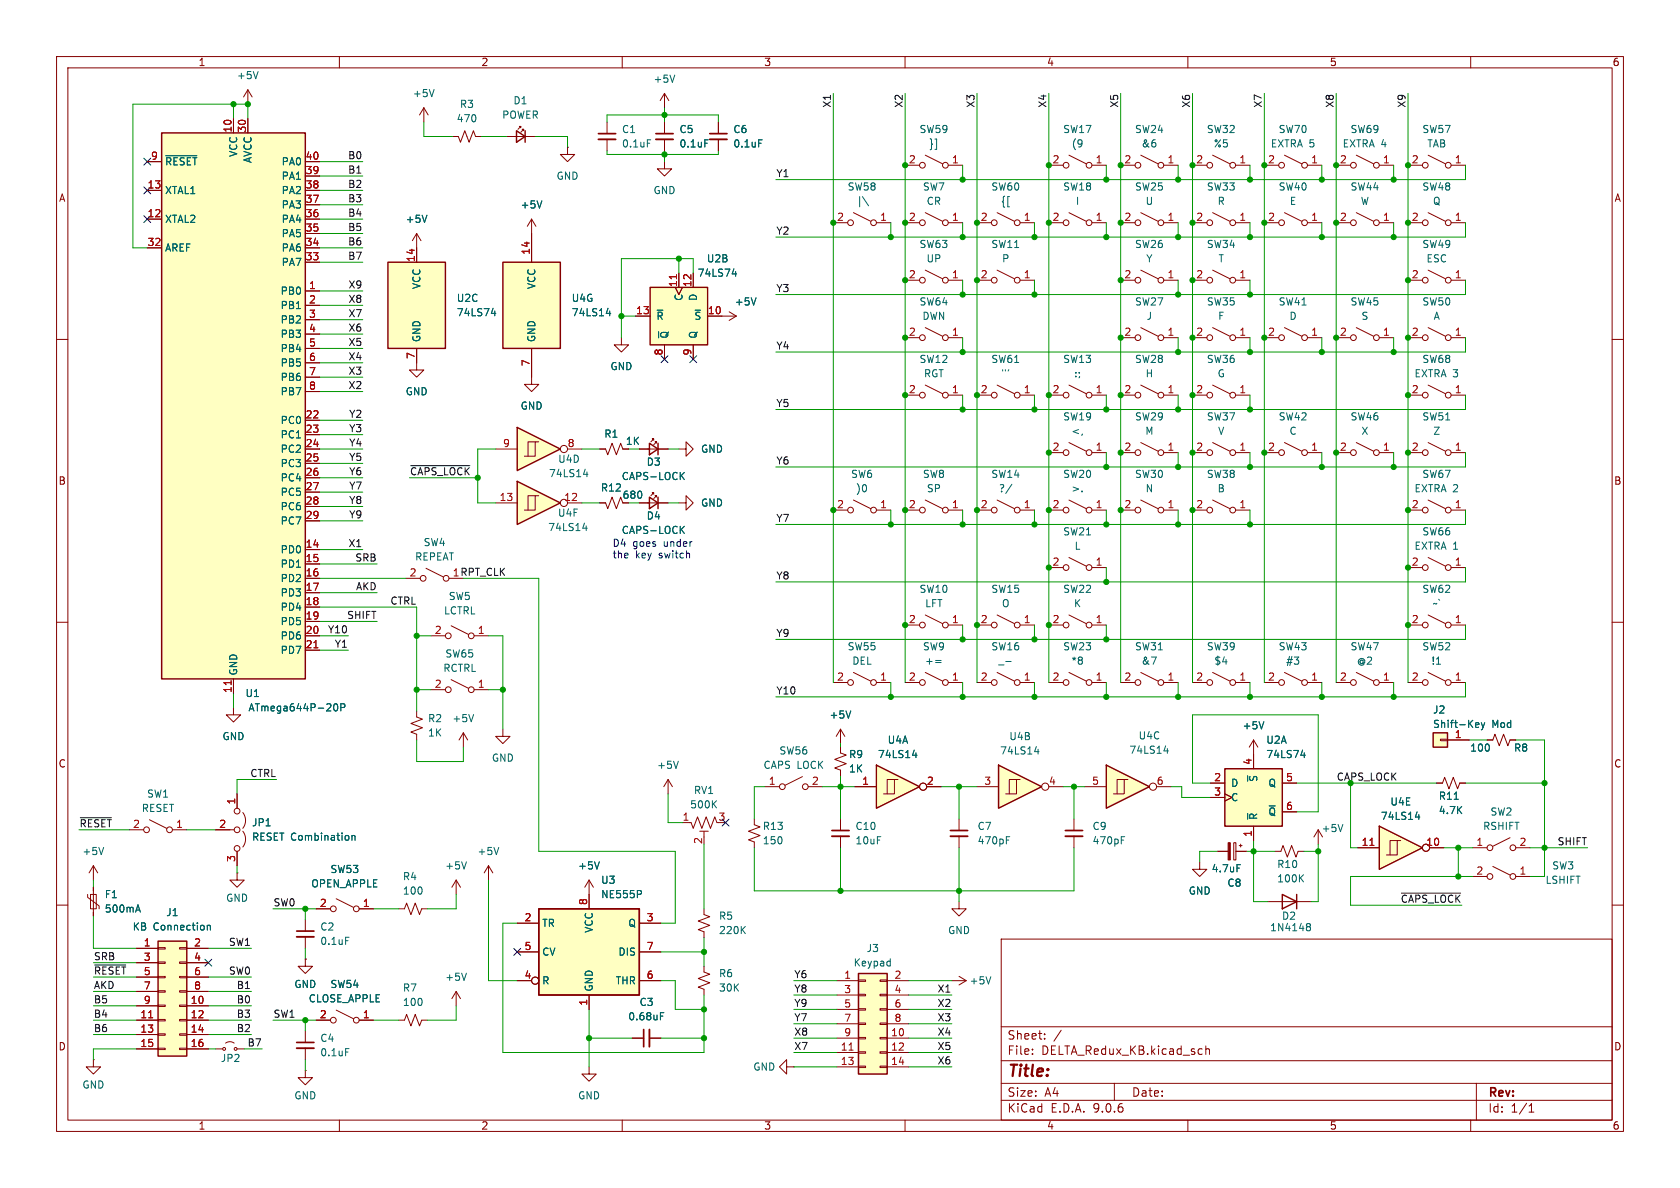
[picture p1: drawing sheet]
<svg xmlns="http://www.w3.org/2000/svg" width="297mm" height="210mm" viewBox="0 0 297 210" stroke-linecap="round" stroke-linejoin="round" font-family="sans-serif">
<defs><g id="words">
<text font-size="2.8" fill="#840000" x="178" y="190.9">Title:</text>
<g font-size="2.1" fill="#840000">
<text x="178" y="184">Sheet:</text>
<text x="178" y="186.7">File:</text>
<text x="184.1" y="186.7">DELTA_Redux_KB.kicad_sch</text>
<text x="178" y="196.9">KiCad</text>
<text x="178" y="194.1">Size:</text>
<text x="184.7" y="194.1">A4</text>
<text x="185.7" y="196.9">E.D.A.</text>
<text x="193.3" y="196.9">9.0.6</text>
<text x="200" y="194.1">Date:</text>
<text x="263" y="194.3">Rev:</text>
<text x="263" y="196.9">Id:</text>
<text x="267.1" y="196.9">1/1</text>
</g>
<g font-size="1.8" fill="#840000">
<text x="35" y="11.9">1</text>
<text x="85" y="11.9">2</text>
<text x="135" y="11.9">3</text>
<text x="185" y="11.9">4</text>
<text x="235" y="11.9">5</text>
<text x="285" y="11.9">6</text>
<text x="10.3" y="35.9">A</text>
<text x="285.3" y="35.9">A</text>
<text x="110.5" y="78.8">1K</text>
<text x="10.3" y="85.9">B</text>
<text x="110" y="88.4">680</text>
<text x="285.3" y="85.9">B</text>
<text x="10.3" y="135.9">C</text>
<text x="285.3" y="135.9">C</text>
<text x="10.3" y="185.9">D</text>
<text x="285.3" y="185.9">D</text>
<text x="35" y="199.9">1</text>
<text x="85" y="199.9">2</text>
<text x="135" y="199.9">3</text>
<text x="185" y="199.9">4</text>
<text x="235" y="199.9">5</text>
<text x="285" y="199.9">6</text>
</g>
<g font-size="1.8" fill="#006464">
<text x="41.8" y="14.2">+5V</text>
<text x="72.9" y="17.4">+5V</text>
<text x="115.4" y="14.8">+5V</text>
<text x="80.6" y="21.8">470</text>
<text x="81.2" y="19.3">R3</text>
<text x="88.7" y="21.2">POWER</text>
<text x="90.7" y="18.6">D1</text>
<text x="109.9" y="23.7">C1</text>
<text x="120" y="23.7">C5</text>
<text x="129.5" y="23.7">C6</text>
<text x="162.5" y="23.7">SW59</text>
<text x="187.9" y="23.7">SW17</text>
<text x="200.6" y="23.7">SW24</text>
<text x="213.3" y="23.7">SW32</text>
<text x="226" y="23.7">SW70</text>
<text x="238.7" y="23.7">SW69</text>
<text x="251.4" y="23.7">SW57</text>
<text x="29.1" y="29.4">~{RESET}</text>
<text x="42.1" y="27.8" transform="rotate(-90 42.1 27.8)">VCC</text>
<text x="44.7" y="28.9" transform="rotate(-90 44.7 28.9)">AVCC</text>
<text x="49.7" y="29.4">PA0</text>
<text x="109.9" y="26.3">0.1uF</text>
<text x="120" y="26.3">0.1uF</text>
<text x="129.5" y="26.3">0.1uF</text>
<text x="164.2" y="26.3">}]</text>
<text x="189.4" y="26.3">(9</text>
<text x="201.7" y="26.3">&amp;6</text>
<text x="214.5" y="26.3">%5</text>
<text x="224.6" y="26.3">EXTRA 5</text>
<text x="237.3" y="26.3">EXTRA 4</text>
<text x="252.2" y="26.3">TAB</text>
<text x="29.1" y="34.5">XTAL1</text>
<text x="49.7" y="32">PA1</text>
<text x="49.7" y="34.5">PA2</text>
<text x="98.3" y="32">GND</text>
<text x="115.4" y="34.5">GND</text>
<text x="149.8" y="33.9">SW58</text>
<text x="163.1" y="33.9">SW7</text>
<text x="175.2" y="33.9">SW60</text>
<text x="187.9" y="33.9">SW18</text>
<text x="200.6" y="33.9">SW25</text>
<text x="213.3" y="33.9">SW33</text>
<text x="226" y="33.9">SW40</text>
<text x="238.7" y="33.9">SW44</text>
<text x="251.4" y="33.9">SW48</text>
<text x="29.1" y="39.6">XTAL2</text>
<text x="49.7" y="37.1">PA3</text>
<text x="49.7" y="39.6">PA4</text>
<text x="71.6" y="39.6">+5V</text>
<text x="91.9" y="37.1">+5V</text>
<text x="163.7" y="36.4">CR</text>
<text x="176.9" y="36.4">{[</text>
<text x="190.1" y="36.4">I</text>
<text x="202.4" y="36.4">U</text>
<text x="215.2" y="36.4">R</text>
<text x="227.9" y="36.4">E</text>
<text x="240.5" y="36.4">W</text>
<text x="253.2" y="36.4">Q</text>
<text x="29.1" y="44.7">AREF</text>
<text x="49.7" y="42.1">PA5</text>
<text x="49.7" y="44.7">PA6</text>
<text x="49.7" y="47.2">PA7</text>
<text x="124.9" y="46.6">U2B</text>
<text x="162.5" y="44">SW63</text>
<text x="163.7" y="46.6">UP</text>
<text x="175.2" y="44">SW11</text>
<text x="177.1" y="46.6">P</text>
<text x="200.6" y="44">SW26</text>
<text x="202.6" y="46.6">Y</text>
<text x="213.3" y="44">SW34</text>
<text x="215.3" y="46.6">T</text>
<text x="251.4" y="44">SW49</text>
<text x="252.1" y="46.6">ESC</text>
<text x="49.5" y="52.3">PB0</text>
<text x="74.5" y="51.2" transform="rotate(-90 74.5 51.2)">VCC</text>
<text x="80.7" y="53.6">U2C</text>
<text x="94.8" y="51.2" transform="rotate(-90 94.8 51.2)">VCC</text>
<text x="101" y="53.6">U4G</text>
<text x="120.9" y="53.3" transform="rotate(-90 120.9 53.3)">C</text>
<text x="123.2" y="49.1">74LS74</text>
<text x="123.4" y="53.3" transform="rotate(-90 123.4 53.3)">D</text>
<text x="49.5" y="54.8">PB1</text>
<text x="49.5" y="57.4">PB2</text>
<text x="49.5" y="59.9">PB3</text>
<text x="80.7" y="56.1">74LS74</text>
<text x="101" y="56.1">74LS14</text>
<text x="116" y="56.7">~{R}</text>
<text x="118.3" y="59.9" transform="rotate(-90 118.3 59.9)">~{Q}</text>
<text x="122.7" y="56.7">~{S}</text>
<text x="123.4" y="59.9" transform="rotate(-90 123.4 59.9)">Q</text>
<text x="129.8" y="54.2">+5V</text>
<text x="162.5" y="54.2">SW64</text>
<text x="163" y="56.7">DWN</text>
<text x="200.6" y="54.2">SW27</text>
<text x="202.6" y="56.7">J</text>
<text x="213.3" y="54.2">SW35</text>
<text x="215.3" y="56.7">F</text>
<text x="226" y="54.2">SW41</text>
<text x="227.9" y="56.7">D</text>
<text x="238.7" y="54.2">SW45</text>
<text x="240.6" y="56.7">S</text>
<text x="251.4" y="54.2">SW50</text>
<text x="253.4" y="56.7">A</text>
<text x="49.5" y="62.5">PB4</text>
<text x="49.5" y="65">PB5</text>
<text x="74.5" y="60.6" transform="rotate(-90 74.5 60.6)">GND</text>
<text x="94.8" y="60.6" transform="rotate(-90 94.8 60.6)">GND</text>
<text x="107.8" y="65.6">GND</text>
<text x="162.5" y="64.4">SW12</text>
<text x="175.2" y="64.4">SW61</text>
<text x="187.9" y="64.4">SW13</text>
<text x="200.6" y="64.4">SW28</text>
<text x="213.3" y="64.4">SW36</text>
<text x="251.4" y="64.4">SW68</text>
<text x="49.5" y="67.5">PB6</text>
<text x="49.5" y="70.1">PB7</text>
<text x="71.6" y="70.1">GND</text>
<text x="163.2" y="66.9">RGT</text>
<text x="176.9" y="66.9">&quot;'</text>
<text x="189.8" y="66.9">:;</text>
<text x="202.4" y="66.9">H</text>
<text x="215.2" y="66.9">G</text>
<text x="250" y="66.9">EXTRA 3</text>
<text x="49.5" y="75.2">PC0</text>
<text x="49.5" y="77.7">PC1</text>
<text x="91.9" y="72.6">GND</text>
<text x="106.7" y="77.6">R1</text>
<text x="187.9" y="74.5">SW19</text>
<text x="189.3" y="77.1">&lt;,</text>
<text x="200.6" y="74.5">SW29</text>
<text x="202.4" y="77.1">M</text>
<text x="213.3" y="74.5">SW37</text>
<text x="215.3" y="77.1">V</text>
<text x="226" y="74.5">SW42</text>
<text x="227.9" y="77.1">C</text>
<text x="238.7" y="74.5">SW46</text>
<text x="240.6" y="77.1">X</text>
<text x="251.4" y="74.5">SW51</text>
<text x="253.3" y="77.1">Z</text>
<text x="49.5" y="80.2">PC2</text>
<text x="49.5" y="82.8">PC3</text>
<text x="98.6" y="82">U4D</text>
<text x="114.2" y="82.5">D3</text>
<text x="123.8" y="80.2">GND</text>
<text x="49.5" y="85.3">PC4</text>
<text x="49.5" y="87.9">PC5</text>
<text x="96.9" y="84.6">74LS14</text>
<text x="106.1" y="87.1">R12</text>
<text x="109.8" y="85.1">CAPS-LOCK</text>
<text x="123.8" y="89.8">GND</text>
<text x="150.4" y="84.7">SW6</text>
<text x="151.3" y="87.2">)0</text>
<text x="163.1" y="84.7">SW8</text>
<text x="163.8" y="87.2">SP</text>
<text x="175.2" y="84.7">SW14</text>
<text x="176.5" y="87.2">?/</text>
<text x="187.9" y="84.7">SW20</text>
<text x="189.3" y="87.2">&gt;.</text>
<text x="200.6" y="84.7">SW30</text>
<text x="202.4" y="87.2">N</text>
<text x="213.3" y="84.7">SW38</text>
<text x="215.2" y="87.2">B</text>
<text x="250" y="87.2">EXTRA 2</text>
<text x="251.4" y="84.7">SW67</text>
<text x="49.5" y="90.4">PC6</text>
<text x="49.5" y="92.9">PC7</text>
<text x="96.8" y="94.1">74LS14</text>
<text x="98.5" y="91.5">U4F</text>
<text x="109.8" y="94.6">CAPS-LOCK</text>
<text x="114.2" y="92">D4</text>
<text x="187.9" y="94.8">SW21</text>
<text x="251.4" y="94.8">SW66</text>
<text x="49.5" y="98">PD0</text>
<text x="49.5" y="100.6">PD1</text>
<text x="73.3" y="99.3">REPEAT</text>
<text x="74.8" y="96.7">SW4</text>
<text x="189.9" y="97.4">L</text>
<text x="250" y="97.4">EXTRA 1</text>
<text x="49.5" y="103.1">PD2</text>
<text x="49.5" y="105.6">PD3</text>
<text x="79.2" y="106.3">SW5</text>
<text x="162.5" y="105">SW10</text>
<text x="163.5" y="107.5">LFT</text>
<text x="175.2" y="105">SW15</text>
<text x="177" y="107.5">O</text>
<text x="187.9" y="105">SW22</text>
<text x="189.8" y="107.5">K</text>
<text x="251.4" y="105">SW62</text>
<text x="253.2" y="107.5">~`</text>
<text x="49.5" y="108.2">PD4</text>
<text x="49.5" y="110.7">PD5</text>
<text x="49.5" y="113.3">PD6</text>
<text x="78.4" y="108.8">LCTRL</text>
<text x="42.1" y="119.5" transform="rotate(-90 42.1 119.5)">GND</text>
<text x="49.5" y="115.8">PD7</text>
<text x="78.3" y="119">RCTRL</text>
<text x="78.6" y="116.4">SW65</text>
<text x="149.8" y="115.2">SW55</text>
<text x="150.6" y="117.7">DEL</text>
<text x="163.1" y="115.2">SW9</text>
<text x="163.4" y="117.7">+=</text>
<text x="175.2" y="115.2">SW16</text>
<text x="187.9" y="115.2">SW23</text>
<text x="189.3" y="117.7">*8</text>
<text x="200.6" y="115.2">SW31</text>
<text x="201.7" y="117.7">&amp;7</text>
<text x="213.3" y="115.2">SW39</text>
<text x="214.6" y="117.7">$4</text>
<text x="226" y="115.2">SW43</text>
<text x="227.3" y="117.7">#3</text>
<text x="238.7" y="115.2">SW47</text>
<text x="239.8" y="117.7">@2</text>
<text x="251.4" y="115.2">SW52</text>
<text x="253" y="117.7">!1</text>
<text x="43.3" y="123.4">U1</text>
<text x="43.8" y="126">ATmega644P-20P</text>
<text x="39.2" y="131">GND</text>
<text x="75.6" y="127.9">R2</text>
<text x="75.6" y="130.4">1K</text>
<text x="79.9" y="127.9">+5V</text>
<text x="146.6" y="127.2">+5V</text>
<text x="156.8" y="131.7">U4A</text>
<text x="178.3" y="131">U4B</text>
<text x="201.2" y="130.9">U4C</text>
<text x="219.6" y="129.1">+5V</text>
<text x="223.8" y="131.7">U2A</text>
<text x="253.2" y="126.3">J2</text>
<text x="253.2" y="128.9">Shift-Key</text>
<text x="263.7" y="128.9">Mod</text>
<text x="86.9" y="134.8">GND</text>
<text x="116.1" y="136.1">+5V</text>
<text x="134.9" y="136.1">CAPS LOCK</text>
<text x="137.7" y="133.6">SW56</text>
<text x="150" y="134.2">R9</text>
<text x="150" y="136.8">1K</text>
<text x="155.1" y="134.2">74LS14</text>
<text x="176.7" y="133.6">74LS14</text>
<text x="199.6" y="133.5">74LS14</text>
<text x="223.8" y="134.2">74LS74</text>
<text x="259.8" y="133.1">100</text>
<text x="267.6" y="133.1">R8</text>
<text x="25" y="143.7">RESET</text>
<text x="25.9" y="141.2">SW1</text>
<text x="121.9" y="143.1">500K</text>
<text x="122.6" y="140.6">RV1</text>
<text x="217.6" y="139.3">D</text>
<text x="217.6" y="141.8">C</text>
<text x="222.5" y="138.3" transform="rotate(-90 222.5 138.3)">~{S}</text>
<text x="224.1" y="139.3">Q</text>
<text x="245.7" y="142.6">U4E</text>
<text x="254.3" y="141.6">R11</text>
<text x="44.5" y="146.3">JP1</text>
<text x="44.5" y="148.8">RESET Combination</text>
<text x="134.8" y="149.5">150</text>
<text x="134.8" y="146.9">R13</text>
<text x="151.1" y="146.9">C10</text>
<text x="151.1" y="149.5">10uF</text>
<text x="172.7" y="146.9">C7</text>
<text x="172.7" y="149.5">470pF</text>
<text x="193" y="146.9">C9</text>
<text x="193" y="149.5">470pF</text>
<text x="222.5" y="145" transform="rotate(-90 222.5 145)">~{R}</text>
<text x="224.1" y="144.4">~{Q}</text>
<text x="233.5" y="147.3">+5V</text>
<text x="244" y="145.1">74LS14</text>
<text x="254.3" y="144.1">4.7K</text>
<text x="262.1" y="146.9">RSHIFT</text>
<text x="263.4" y="144.4">SW2</text>
<text x="14.5" y="151.4">+5V</text>
<text x="58.3" y="154.5">SW53</text>
<text x="71.1" y="155.8">R4</text>
<text x="78.6" y="153.9">+5V</text>
<text x="84.3" y="151.4">+5V</text>
<text x="102.1" y="153.9">+5V</text>
<text x="214.1" y="154.4">4.7uF</text>
<text x="225.7" y="153.6">R10</text>
<text x="274.3" y="153.9">SW3</text>
<text x="18.4" y="159">F1</text>
<text x="18.4" y="161.5">500mA</text>
<text x="39.9" y="159.6">GND</text>
<text x="54.9" y="157.1">OPEN_APPLE</text>
<text x="71.1" y="158.3">100</text>
<text x="106.2" y="156.4">U3</text>
<text x="106.2" y="159">NE555P</text>
<text x="210.1" y="158.3">GND</text>
<text x="216.9" y="156.9">C8</text>
<text x="225.7" y="156.2">100K</text>
<text x="273.1" y="156.4">LSHIFT</text>
<text x="23.4" y="164.7">KB</text>
<text x="27.1" y="164.7">Connection</text>
<text x="29.3" y="162.2">J1</text>
<text x="56.5" y="164.7">C2</text>
<text x="56.5" y="167.2">0.1uF</text>
<text x="95.8" y="164.1">TR</text>
<text x="105" y="165" transform="rotate(-90 105 165)">VCC</text>
<text x="111" y="164.1">Q</text>
<text x="127" y="162.8">R5</text>
<text x="127" y="165.3">220K</text>
<text x="167.5" y="165.3">GND</text>
<text x="224.4" y="164.8">1N4148</text>
<text x="226.5" y="162.8">D2</text>
<text x="78.6" y="173.6">+5V</text>
<text x="95.8" y="169.1">CV</text>
<text x="109.2" y="169.1">DIS</text>
<text x="127" y="172.9">R6</text>
<text x="150.8" y="171">Keypad</text>
<text x="153.1" y="168.5">J3</text>
<text x="51.9" y="174.9">GND</text>
<text x="54.5" y="177.4">CLOSE_APPLE</text>
<text x="58.3" y="174.9">SW54</text>
<text x="71.1" y="175.5">R7</text>
<text x="71.1" y="178">100</text>
<text x="95.8" y="174.2">R</text>
<text x="105" y="175.4" transform="rotate(-90 105 175.4)">GND</text>
<text x="108.8" y="174.2">THR</text>
<text x="113" y="178">C3</text>
<text x="127" y="175.5">30K</text>
<text x="171.3" y="174.2">+5V</text>
<text x="56.5" y="184.4">C4</text>
<text x="111" y="180.6">0.68uF</text>
<text x="38.9" y="187.9">JP2</text>
<text x="56.5" y="186.9">0.1uF</text>
<text x="133.1" y="189.5">GND</text>
<text x="14.5" y="192.6">GND</text>
<text x="51.9" y="194.5">GND</text>
<text x="102.1" y="194.5">GND</text>
</g>
<g font-size="1.8" fill="#a90000">
<text x="41" y="23.5" transform="rotate(-90 41 23.5)">10</text>
<text x="43.6" y="23.5" transform="rotate(-90 43.6 23.5)">30</text>
<text x="26.6" y="28.3">9</text>
<text x="53.9" y="28.3">40</text>
<text x="160.6" y="29">2</text>
<text x="168.2" y="29">1</text>
<text x="186" y="29">2</text>
<text x="193.6" y="29">1</text>
<text x="198.7" y="29">2</text>
<text x="206.3" y="29">1</text>
<text x="211.4" y="29">2</text>
<text x="219" y="29">1</text>
<text x="224.1" y="29">2</text>
<text x="231.7" y="29">1</text>
<text x="236.8" y="29">2</text>
<text x="244.4" y="29">1</text>
<text x="249.5" y="29">2</text>
<text x="257.1" y="29">1</text>
<text x="26" y="33.4">13</text>
<text x="53.9" y="30.9">39</text>
<text x="53.9" y="33.4">38</text>
<text x="53.9" y="35.9">37</text>
<text x="26" y="38.5">12</text>
<text x="53.9" y="38.5">36</text>
<text x="53.9" y="41">35</text>
<text x="147.9" y="39.1">2</text>
<text x="155.5" y="39.1">1</text>
<text x="160.6" y="39.1">2</text>
<text x="168.2" y="39.1">1</text>
<text x="173.3" y="39.1">2</text>
<text x="180.9" y="39.1">1</text>
<text x="186" y="39.1">2</text>
<text x="193.6" y="39.1">1</text>
<text x="198.7" y="39.1">2</text>
<text x="206.3" y="39.1">1</text>
<text x="211.4" y="39.1">2</text>
<text x="219" y="39.1">1</text>
<text x="224.1" y="39.1">2</text>
<text x="231.7" y="39.1">1</text>
<text x="236.8" y="39.1">2</text>
<text x="244.4" y="39.1">1</text>
<text x="249.5" y="39.1">2</text>
<text x="257.1" y="39.1">1</text>
<text x="26" y="43.6">32</text>
<text x="53.9" y="43.6">34</text>
<text x="53.9" y="46.1">33</text>
<text x="73.4" y="46.4" transform="rotate(-90 73.4 46.4)">14</text>
<text x="93.7" y="45.1" transform="rotate(-90 93.7 45.1)">14</text>
<text x="54.5" y="51.2">1</text>
<text x="54.5" y="53.7">2</text>
<text x="119.8" y="50.8" transform="rotate(-90 119.8 50.8)">11</text>
<text x="122.3" y="50.8" transform="rotate(-90 122.3 50.8)">12</text>
<text x="160.6" y="49.3">2</text>
<text x="168.2" y="49.3">1</text>
<text x="173.3" y="49.3">2</text>
<text x="180.9" y="49.3">1</text>
<text x="198.7" y="49.3">2</text>
<text x="206.3" y="49.3">1</text>
<text x="211.4" y="49.3">2</text>
<text x="219" y="49.3">1</text>
<text x="249.5" y="49.3">2</text>
<text x="257.1" y="49.3">1</text>
<text x="54.5" y="56.3">3</text>
<text x="54.5" y="58.8">4</text>
<text x="112.4" y="55.6">13</text>
<text x="125.1" y="55.6">10</text>
<text x="160.6" y="59.4">2</text>
<text x="168.2" y="59.4">1</text>
<text x="198.7" y="59.4">2</text>
<text x="206.3" y="59.4">1</text>
<text x="211.4" y="59.4">2</text>
<text x="219" y="59.4">1</text>
<text x="224.1" y="59.4">2</text>
<text x="231.7" y="59.4">1</text>
<text x="236.8" y="59.4">2</text>
<text x="244.4" y="59.4">1</text>
<text x="249.5" y="59.4">2</text>
<text x="257.1" y="59.4">1</text>
<text x="54.5" y="61.3">5</text>
<text x="54.5" y="63.9">6</text>
<text x="73.4" y="63.6" transform="rotate(-90 73.4 63.6)">7</text>
<text x="93.7" y="64.8" transform="rotate(-90 93.7 64.8)">7</text>
<text x="117.2" y="62.9" transform="rotate(-90 117.2 62.9)">8</text>
<text x="122.3" y="62.9" transform="rotate(-90 122.3 62.9)">9</text>
<text x="54.5" y="66.4">7</text>
<text x="54.5" y="69">8</text>
<text x="160.6" y="69.6">2</text>
<text x="168.2" y="69.6">1</text>
<text x="173.3" y="69.6">2</text>
<text x="180.9" y="69.6">1</text>
<text x="186" y="69.6">2</text>
<text x="193.6" y="69.6">1</text>
<text x="198.7" y="69.6">2</text>
<text x="206.3" y="69.6">1</text>
<text x="211.4" y="69.6">2</text>
<text x="219" y="69.6">1</text>
<text x="249.5" y="69.6">2</text>
<text x="257.1" y="69.6">1</text>
<text x="53.9" y="74">22</text>
<text x="53.9" y="76.6">23</text>
<text x="53.9" y="79.1">24</text>
<text x="53.9" y="81.7">25</text>
<text x="88.8" y="79.1">9</text>
<text x="100.3" y="79.1">8</text>
<text x="186" y="79.8">2</text>
<text x="193.6" y="79.8">1</text>
<text x="198.7" y="79.8">2</text>
<text x="206.3" y="79.8">1</text>
<text x="211.4" y="79.8">2</text>
<text x="219" y="79.8">1</text>
<text x="224.1" y="79.8">2</text>
<text x="231.7" y="79.8">1</text>
<text x="236.8" y="79.8">2</text>
<text x="244.4" y="79.8">1</text>
<text x="249.5" y="79.8">2</text>
<text x="257.1" y="79.8">1</text>
<text x="53.9" y="84.2">26</text>
<text x="53.9" y="86.7">27</text>
<text x="53.9" y="89.3">28</text>
<text x="88.2" y="88.6">13</text>
<text x="99.7" y="88.6">12</text>
<text x="147.9" y="89.9">2</text>
<text x="155.5" y="89.9">1</text>
<text x="160.6" y="89.9">2</text>
<text x="168.2" y="89.9">1</text>
<text x="173.3" y="89.9">2</text>
<text x="180.9" y="89.9">1</text>
<text x="186" y="89.9">2</text>
<text x="193.6" y="89.9">1</text>
<text x="198.7" y="89.9">2</text>
<text x="206.3" y="89.9">1</text>
<text x="211.4" y="89.9">2</text>
<text x="219" y="89.9">1</text>
<text x="249.5" y="89.9">2</text>
<text x="257.1" y="89.9">1</text>
<text x="53.9" y="91.8">29</text>
<text x="53.9" y="96.9">14</text>
<text x="53.9" y="99.4">15</text>
<text x="53.9" y="102">16</text>
<text x="72.3" y="102">2</text>
<text x="186" y="100.1">2</text>
<text x="193.6" y="100.1">1</text>
<text x="249.5" y="100.1">2</text>
<text x="257.1" y="100.1">1</text>
<text x="53.9" y="104.5">17</text>
<text x="53.9" y="107.1">18</text>
<text x="53.9" y="109.6">19</text>
<text x="53.9" y="112.1">20</text>
<text x="76.8" y="112.1">2</text>
<text x="84.4" y="112.1">1</text>
<text x="160.6" y="110.2">2</text>
<text x="168.2" y="110.2">1</text>
<text x="173.3" y="110.2">2</text>
<text x="180.9" y="110.2">1</text>
<text x="186" y="110.2">2</text>
<text x="193.6" y="110.2">1</text>
<text x="249.5" y="110.2">2</text>
<text x="257.1" y="110.2">1</text>
<text x="53.9" y="114.7">21</text>
<text x="41" y="122.6" transform="rotate(-90 41 122.6)">11</text>
<text x="76.8" y="121.7">2</text>
<text x="84.4" y="121.7">1</text>
<text x="147.9" y="120.4">2</text>
<text x="155.5" y="120.4">1</text>
<text x="160.6" y="120.4">2</text>
<text x="168.2" y="120.4">1</text>
<text x="173.3" y="120.4">2</text>
<text x="180.9" y="120.4">1</text>
<text x="186" y="120.4">2</text>
<text x="193.6" y="120.4">1</text>
<text x="198.7" y="120.4">2</text>
<text x="206.3" y="120.4">1</text>
<text x="211.4" y="120.4">2</text>
<text x="219" y="120.4">1</text>
<text x="224.1" y="120.4">2</text>
<text x="231.7" y="120.4">1</text>
<text x="236.8" y="120.4">2</text>
<text x="244.4" y="120.4">1</text>
<text x="249.5" y="120.4">2</text>
<text x="257.1" y="120.4">1</text>
<text x="257.1" y="130.6">1</text>
<text x="221.4" y="135.3" transform="rotate(-90 221.4 135.3)">4</text>
<text x="41.7" y="142.3" transform="rotate(-90 41.7 142.3)">1</text>
<text x="135.8" y="138.8">1</text>
<text x="143.4" y="138.8">2</text>
<text x="152.3" y="138.8">1</text>
<text x="163.8" y="138.8">2</text>
<text x="173.9" y="138.8">3</text>
<text x="185.3" y="138.8">4</text>
<text x="193" y="138.8">5</text>
<text x="204.4" y="138.8">6</text>
<text x="214.6" y="138.2">2</text>
<text x="214.6" y="140.7">3</text>
<text x="227.3" y="138.2">5</text>
<text x="227.3" y="143.3">6</text>
<text x="23.4" y="146.4">2</text>
<text x="31" y="146.4">1</text>
<text x="38.7" y="146.4">2</text>
<text x="120.6" y="145.2">1</text>
<text x="124.2" y="149.3" transform="rotate(-90 124.2 149.3)">2</text>
<text x="126.9" y="145.2">3</text>
<text x="221.4" y="148" transform="rotate(-90 221.4 148)">1</text>
<text x="240.6" y="149.6">11</text>
<text x="252.1" y="149.6">10</text>
<text x="260.9" y="149.6">1</text>
<text x="268.5" y="149.6">2</text>
<text x="41.7" y="152.5" transform="rotate(-90 41.7 152.5)">3</text>
<text x="260.9" y="154.7">2</text>
<text x="268.5" y="154.7">1</text>
<text x="56.4" y="160.4">2</text>
<text x="64.1" y="160.4">1</text>
<text x="103.9" y="160.1" transform="rotate(-90 103.9 160.1)">8</text>
<text x="25.3" y="167.4">1</text>
<text x="34.2" y="167.4">2</text>
<text x="92.6" y="162.9">2</text>
<text x="114.2" y="162.9">3</text>
<text x="25.3" y="169.9">3</text>
<text x="25.3" y="172.5">5</text>
<text x="34.2" y="169.9">4</text>
<text x="34.2" y="172.5">6</text>
<text x="92.6" y="168">5</text>
<text x="92.6" y="173.1">4</text>
<text x="114.2" y="168">7</text>
<text x="114.2" y="173.1">6</text>
<text x="149.2" y="173.1">1</text>
<text x="158" y="173.1">2</text>
<text x="25.3" y="175">7</text>
<text x="25.3" y="177.5">9</text>
<text x="33.6" y="177.5">10</text>
<text x="34.2" y="175">8</text>
<text x="103.9" y="177.9" transform="rotate(-90 103.9 177.9)">1</text>
<text x="149.2" y="175.6">3</text>
<text x="149.2" y="178.2">5</text>
<text x="158" y="175.6">4</text>
<text x="158" y="178.2">6</text>
<text x="24.7" y="180.1">11</text>
<text x="24.7" y="182.6">13</text>
<text x="24.7" y="185.2">15</text>
<text x="33.6" y="180.1">12</text>
<text x="33.6" y="182.6">14</text>
<text x="33.6" y="185.2">16</text>
<text x="56.4" y="180.1">2</text>
<text x="64.1" y="180.1">1</text>
<text x="148.5" y="185.8">11</text>
<text x="149.2" y="180.7">7</text>
<text x="149.2" y="183.3">9</text>
<text x="157.4" y="183.3">10</text>
<text x="157.4" y="185.8">12</text>
<text x="158" y="180.7">8</text>
<text x="148.5" y="188.3">13</text>
<text x="157.4" y="188.3">14</text>
</g>
<g font-size="1.8" fill="#0f0f0f">
<text x="147" y="19.1" transform="rotate(-90 147 19.1)">X1</text>
<text x="159.7" y="19.1" transform="rotate(-90 159.7 19.1)">X2</text>
<text x="172.4" y="19.1" transform="rotate(-90 172.4 19.1)">X3</text>
<text x="185.1" y="19.1" transform="rotate(-90 185.1 19.1)">X4</text>
<text x="197.8" y="19.1" transform="rotate(-90 197.8 19.1)">X5</text>
<text x="210.5" y="19.1" transform="rotate(-90 210.5 19.1)">X6</text>
<text x="223.2" y="19.1" transform="rotate(-90 223.2 19.1)">X7</text>
<text x="235.9" y="19.1" transform="rotate(-90 235.9 19.1)">X8</text>
<text x="248.6" y="19.1" transform="rotate(-90 248.6 19.1)">X9</text>
<text x="61.5" y="28.2">B0</text>
<text x="61.5" y="33.3">B2</text>
<text x="61.5" y="30.8">B1</text>
<text x="61.5" y="35.8">B3</text>
<text x="137.2" y="31.4">Y1</text>
<text x="61.5" y="38.4">B4</text>
<text x="61.5" y="40.9">B5</text>
<text x="137.2" y="41.6">Y2</text>
<text x="61.5" y="46">B7</text>
<text x="61.5" y="43.5">B6</text>
<text x="61.5" y="53.6">X8</text>
<text x="61.5" y="51.1">X9</text>
<text x="137.2" y="51.7">Y3</text>
<text x="61.5" y="58.7">X6</text>
<text x="61.5" y="56.2">X7</text>
<text x="61.5" y="61.2">X5</text>
<text x="61.5" y="63.8">X4</text>
<text x="137.2" y="61.9">Y4</text>
<text x="61.5" y="66.3">X3</text>
<text x="61.5" y="68.9">X2</text>
<text x="61.6" y="76.5">Y3</text>
<text x="61.6" y="73.9">Y2</text>
<text x="137.2" y="72">Y5</text>
<text x="61.6" y="81.6">Y5</text>
<text x="61.6" y="79">Y4</text>
<text x="137.2" y="82.2">Y6</text>
<text x="61.6" y="86.6">Y7</text>
<text x="61.6" y="89.2">Y8</text>
<text x="61.6" y="84.1">Y6</text>
<text x="61.6" y="91.7">Y9</text>
<text x="137.2" y="92.4">Y7</text>
<text x="61.5" y="96.8">X1</text>
<text x="62.7" y="99.3">SRB</text>
<text x="79.9" y="102">1 RPT_CLK</text>
<text x="62.8" y="104.4">AKD</text>
<text x="68.9" y="107">CTRL</text>
<text x="137.2" y="102.5">Y8</text>
<text x="57.9" y="112">Y10</text>
<text x="61.3" y="109.5">SHIFT</text>
<text x="137.2" y="112.7">Y9</text>
<text x="59.1" y="114.6">Y1</text>
<text x="137.2" y="122.8">Y10</text>
<text x="44.2" y="137.4">CTRL</text>
<text x="14" y="146.3">~{RESET}</text>
<text x="275.3" y="149.5">SHIFT</text>
<text x="48.3" y="160.3">SW0</text>
<text x="247.5" y="159.7">~{CAPS_LOCK}</text>
<text x="40.4" y="167.3">SW1</text>
<text x="16.5" y="169.8">SRB</text>
<text x="16.5" y="172.4">~{RESET} 5</text>
<text x="40.4" y="172.4">SW0</text>
<text x="140.3" y="173">Y6</text>
<text x="16.5" y="174.9">AKD</text>
<text x="16.5" y="177.5">B5</text>
<text x="16.5" y="180">B4</text>
<text x="41.8" y="180">B3</text>
<text x="41.8" y="174.9">B1</text>
<text x="41.8" y="177.5">B0</text>
<text x="48.3" y="180">SW1</text>
<text x="140.3" y="178.1">Y9</text>
<text x="140.3" y="175.5">Y8</text>
<text x="165.7" y="175.5">X1</text>
<text x="165.7" y="178.1">X2</text>
<text x="16.5" y="182.5">B6</text>
<text x="41.8" y="182.5">B2</text>
<text x="43.7" y="185.1">B7</text>
<text x="140.3" y="185.7">X7</text>
<text x="140.3" y="180.6">Y7</text>
<text x="140.3" y="183.2">X8</text>
<text x="165.7" y="185.7">X5</text>
<text x="165.7" y="183.2">X4</text>
<text x="165.7" y="180.6">X3</text>
<text x="165.7" y="188.2">X6</text>
</g>
<g font-size="1.8" fill="#009600">
<text x="72.4" y="84.1">~{CAPS_LOCK}</text>
<text x="236.2" y="138.1">CAPS_LOCK</text>
</g>
<g font-size="1.8" fill="#0000c2">
<text x="108.2" y="96.9">D4</text>
<text x="108.2" y="98.9">the</text>
<text x="111.9" y="96.9">goes</text>
<text x="112.3" y="98.9">key</text>
<text x="116.6" y="98.9">switch</text>
<text x="117.4" y="96.9">under</text>
</g>
</g></defs>
<g fill="none" stroke="#840000" stroke-width=".18">
<path d="M10 10h277v190h-277zM12 12h273v186h-273zM60 10v2M74.9 19.1l-.7 1.2M74.9 19.1l.8 1.2M74.9 19.1v2.5M110 10v2M117.5 16.5l-.8 1.3M117.5 16.5l.7 1.3M117.5 16.5v2.6M160 10v2M210 10v2"/>
<path d="M260 10v2M80 24.1h1l.4 1 .8-2 .7 2 .8-2 .4 1h1M89.5 24.1h5.1M92.1 22.6v-.2h-.3h.3l-.5 .5M92.6 23.1v-.2h-.3h.3l-.5 .5M94 38.7l-.8 1.3M94 38.7l.7 1.3M94 38.7v2.6M172.7 39.4h2.6M176.3 37.6l3 1.5M180.3 39.4h2.6M185.4 29.2h2.6"/>
<path d="M189 27.4l3 1.6M193 29.2h2.6M160 59.7h2.6M160 49.5h2.6M163.6 57.9l3 1.5M163.6 47.8l3 1.5M167.6 59.7h2.6M167.6 49.5h2.6M10 60h2M160 69.9h2.6M163.6 68.1l3 1.5M167.6 69.9h2.6"/>
<path d="M172.7 69.9h2.6M176.3 68.1l3 1.5M180.3 69.9h2.6M189 78.2l3 1.6M285 60h2M147.3 90.2h2.6M150.9 88.4l3 1.5M154.9 90.2h2.6M160 90.2h2.6M163.6 88.4l3 1.5M167.6 90.2h2.6M185.4 80h2.6"/>
<path d="M193 80h2.6M10 110h2M285 110h2M76.2 121.9h2.5M79.8 120.1l3 1.6M83.8 121.9h2.6M118.1 137.8l-.8 1.3M118.1 137.8l.8 1.3M118.1 137.8v2.5M15.5 158.1v.5l2 1.5v.6M16 158.1h1v2.6h-1zM16.5 153v2.6"/>
<path d="M16.5 156.8v5.1M16.5 153l-.8 1.3M16.5 153l.8 1.3M22.9 146.7h2.5M26.4 144.9l3.1 1.5M30.5 146.7h2.5M41.9 154.3v1.3h1.3l-1.3 1.2-1.3-1.2h1.3M41.9 154.3h.1M133.3 144.8v1l1.1 .4-2.1 .7 2.1 .8-2.1 .8 1 .3v1.1M10 160h2M177 166h108v32h-108zM285 160h2"/>
<path d="M60 198v2M110 198v2M160 198v2M177 194.5h108M177 191.5h108M177 187.5h108M177 181.5h108M182.5 186.3v.1M182.5 185.5v.1M184.7 183.6v.1M184.7 182.8v.1M187.6 182.1l-1.3 2"/>
<path d="M197 191.5v3M210 198v2M212.4 185.4l.1 .1M212.5 186.3l-.1 .1M213.2 184.9v1.5M213.2 185.5l.2-.1 .3 .1 .1 .9M260 198v2M261 191.5v6.5M270.3 196.6h.9M270.3 195.5l.4-.4v1.5"/>
<circle cx="175.8" cy="39.4" r=".51"/>
<circle cx="179.8" cy="39.4" r=".51"/>
<circle cx="188.5" cy="29.2" r=".51"/>
<circle cx="192.5" cy="29.2" r=".51"/>
<circle cx="163.1" cy="49.5" r=".51"/>
<circle cx="163.1" cy="59.7" r=".51"/>
<circle cx="167.1" cy="59.7" r=".51"/>
<circle cx="167.1" cy="49.5" r=".51"/>
<circle cx="163.1" cy="69.9" r=".51"/>
<circle cx="167.1" cy="69.9" r=".51"/>
<circle cx="175.8" cy="69.9" r=".51"/>
<circle cx="179.8" cy="69.9" r=".51"/>
<circle cx="150.4" cy="90.2" r=".51"/>
<circle cx="154.4" cy="90.2" r=".51"/>
<circle cx="163.1" cy="90.2" r=".51"/>
<circle cx="167.1" cy="90.2" r=".51"/>
<circle cx="188.5" cy="80" r=".51"/>
<circle cx="192.5" cy="80" r=".51"/>
<circle cx="79.2" cy="121.9" r=".51"/>
<circle cx="83.3" cy="121.9" r=".51"/>
<circle cx="25.9" cy="146.7" r=".51"/>
<circle cx="30" cy="146.7" r=".51"/>
</g>
<path d="M76.7 15.8l-.4 1.3M119.3 13.3l-.4 1.2M95.8 35.5l-.4 1.3M191.3 76.7v.2M119.9 134.6l-.4 1.2M18.3 149.8l-.4 1.3M24.4 160l.4 1.2M24.1 160.9h.6" fill="none" stroke="#006464" stroke-width=".18"/>
<path d="M91.3 23.1l1.5 1-1.5 1zM92.8 23.1v2" fill="none" stroke="#840000" stroke-width=".25"/>
<path d="M88.9 46.4h10.2v15.2h-10.2z" fill="#ffffc2"/>
<path d="M88.9 46.4h10.2v15.2h-10.2z" fill="none" stroke="#840000" stroke-width=".25"/>
<g fill="none" stroke="#840000" stroke-width=".18">
<path d="M160 29.2h2.6M163.6 27.4l3 1.6M167.6 29.2h2.6M94 41.3v5.1M172.7 49.5h2.6M176.3 47.8l3 1.5M180.3 49.5h2.6M94 61.6v5.1"/>
<circle cx="163.1" cy="29.2" r=".51"/>
<circle cx="167.1" cy="29.2" r=".51"/>
<circle cx="175.8" cy="49.5" r=".51"/>
<circle cx="179.8" cy="49.5" r=".51"/>
</g>
<path d="M107.2 55.4h.8M107.8 55v.8" fill="none" stroke="#006464" stroke-width=".18"/>
<path d="M68.6 46.4h10.1v15.2h-10.1z" fill="#ffffc2"/>
<path d="M68.6 46.4h10.1v15.2h-10.1z" fill="none" stroke="#840000" stroke-width=".25"/>
<g fill="none" stroke="#840000" stroke-width=".18">
<path d="M147.3 39.4h2.6M150.9 37.6l3 1.5M154.9 39.4h2.6M160 39.4h2.6M163.6 37.6l3 1.5M167.6 39.4h2.6M73.7 41.3v5.1M73.7 41.3l-.8 1.2M73.7 41.3l.7 1.2M223.5 59.7h2.6M227.1 57.9l3 1.5M231.1 59.7h2.6"/>
<path d="M73.7 61.6v2.5M135.3 139.1h2.5M141.9 137.3l-3.1 1.5M142.9 139.1h2.5M120.6 145.4h1.6l.4 1 .7-2 .8 2 .7-2 .8 2 .8-2 .3 1M123.7 146.9h1.5M124.5 146.9v1.1"/>
<circle cx="150.4" cy="39.4" r=".51"/>
<circle cx="154.4" cy="39.4" r=".51"/>
<circle cx="163.1" cy="39.4" r=".51"/>
<circle cx="167.1" cy="39.4" r=".51"/>
<circle cx="226.6" cy="59.7" r=".51"/>
<circle cx="230.6" cy="59.7" r=".51"/>
<circle cx="138.3" cy="139.1" r=".51"/>
<circle cx="142.4" cy="139.1" r=".51"/>
</g>
<path d="M75.5 38l-.4 1.3M152 34.7v1.9M152.5 34.7l1 1.7M86.9 55.4h.8M87.5 55v.8M126.1 142.1l.6 .7M126.7 141.5l-.8 .8" fill="none" stroke="#006464" stroke-width=".18"/>
<path d="M91.4 75.6l7.7 3.8-7.7 3.8z" fill="#ffffc2"/>
<path d="M91.4 75.6l7.7 3.8-7.7 3.8z" fill="none" stroke="#840000" stroke-width=".25"/>
<g fill="none" stroke="#840000" stroke-width=".18">
<path d="M87.6 79.4h3.8M94.6 78.1h-1.3v2.5M95.2 78.1h-.6v2.5h-1.9M100.3 79.4h2.6"/>
<circle cx="99.7" cy="79.4" r=".63"/>
</g>
<path d="M103.2 83.8h.7M103.8 83.4v.9" fill="none" stroke="#006464" stroke-width=".18"/>
<path d="M91.4 85.1l7.7 3.8-7.7 3.8z" fill="#ffffc2"/>
<path d="M91.4 85.1l7.7 3.8-7.7 3.8z" fill="none" stroke="#840000" stroke-width=".25"/>
<g fill="none" stroke="#840000" stroke-width=".18">
<path d="M127 21.6v2M127 24.6v2.1M127.6 55.9h2.6M128.9 55.1l1.3 .8M130.2 55.9l-1.3 .7M248.9 59.7h2.6M252.5 57.9l3 1.5M256.5 59.7h2.6M106 79.4h1.1l.3 1 .8-2 .8 2 .7-2 .4 1M87.6 88.9h3.8M94.6 87.6h-1.3v2.6M95.2 87.6h-.6v2.6h-1.9"/>
<path d="M100.3 88.9h2.6M169.5 159.4v1.3h1.3l-1.3 1.2-1.2-1.2h1.2M139.1 188.6v-1.3l-1.3 1.3 1.3 1.3v-1.3h1.2M140.3 188.6h.1"/>
<circle cx="252" cy="59.7" r=".51"/>
<circle cx="256" cy="59.7" r=".51"/>
<circle cx="99.7" cy="88.9" r=".63"/>
</g>
<path d="M134.1 24.7h.6M133.7 52.6l-.5 1.3M103 93.4h.8M103.6 93v.8" fill="none" stroke="#006464" stroke-width=".18"/>
<path d="M125.5 23.6h3" fill="none" stroke="#840000" stroke-width=".3"/>
<path d="M125.5 24.6h3" fill="none" stroke="#840000" stroke-width=".33"/>
<path d="M151.8 172.1h5v17.8h-5z" fill="#ffffc2"/>
<path d="M151.8 172.1h5v17.8h-5z" fill="none" stroke="#840000" stroke-width=".25"/>
<g fill="none" stroke="#840000" stroke-width=".18">
<path d="M198.1 39.4h2.6M201.7 37.6l3 1.5M205.7 39.4h2.6M210.8 39.4h2.6M214.4 37.6l3 1.5M218.4 39.4h2.6M94 66.7v1.2h1.2l-1.2 1.3-1.3-1.3h1.3M210.8 69.9h2.6M214.4 68.1l3 1.5M218.4 69.9h2.6M227.1 78.2l3 1.6M239.8 78.2l3 1.6"/>
<path d="M248.9 69.9h2.6M252.5 68.1l3 1.5M252.5 78.2l3 1.6M256.5 69.9h2.6M223.5 80h2.6M231.1 80h2.6M236.2 80h2.6M243.8 80h2.6M248.9 80h2.6M248.9 90.2h2.6M252.5 88.4l3 1.5M256.5 80h2.6"/>
<path d="M256.5 90.2h2.6M80.6 155.6l-.7 1.2M80.6 155.6l.8 1.2M80.6 155.6v2.5M86.4 153l-.8 1.3M86.4 153l.7 1.3M86.4 153v2.6M70.5 160.7h1l.4-1.1 .7 2.1 .8-2.1 .8 2.1 .3-1h1.1M148 173.4h3.8M148 175.9h3.8M148 178.4h3.8M151.8 173.2h1.2v.3h-1.2z"/>
<path d="M151.8 175.8h1.2v.2h-1.2zM151.8 178.3h1.2v.3h-1.2zM155.6 173.2h1.2v.3h-1.2zM155.6 175.8h1.2v.2h-1.2zM155.6 178.3h1.2v.3h-1.2zM156.8 173.4h3.9M156.8 175.9h3.9M156.8 178.4h3.9M168.3 173.4h2.5M169.5 172.6l1.3 .8M170.8 173.4l-1.3 .7M148 181h3.8"/>
<path d="M148 183.5h3.8M148 186.1h3.8M148 188.6h3.8M151.8 180.8h1.2v.3h-1.2zM151.8 183.4h1.2v.2h-1.2zM151.8 185.9h1.2v.3h-1.2zM151.8 188.5h1.2v.2h-1.2zM155.6 180.8h1.2v.3h-1.2zM155.6 183.4h1.2v.2h-1.2zM155.6 185.9h1.2v.3h-1.2zM155.6 188.5h1.2v.2h-1.2zM156.8 181h3.9"/>
<path d="M156.8 183.5h3.9M156.8 186.1h3.9M156.8 188.6h3.9"/>
<circle cx="201.2" cy="39.4" r=".51"/>
<circle cx="205.2" cy="39.4" r=".51"/>
<circle cx="213.9" cy="39.4" r=".51"/>
<circle cx="217.9" cy="39.4" r=".51"/>
<circle cx="213.9" cy="69.9" r=".51"/>
<circle cx="217.9" cy="69.9" r=".51"/>
<circle cx="252" cy="69.9" r=".51"/>
<circle cx="256" cy="69.9" r=".51"/>
<circle cx="226.6" cy="80" r=".51"/>
<circle cx="230.6" cy="80" r=".51"/>
<circle cx="239.3" cy="80" r=".51"/>
<circle cx="243.3" cy="80" r=".51"/>
<circle cx="252" cy="80" r=".51"/>
<circle cx="252" cy="90.2" r=".51"/>
<circle cx="256" cy="80" r=".51"/>
<circle cx="256" cy="90.2" r=".51"/>
</g>
<path d="M150.1 185.6h.7" fill="none" stroke="#a90000" stroke-width=".18"/>
<path d="M82.5 152.3l-.5 1.3M88.2 149.8l-.4 1.3M157.3 169.9l.1 .1M157.4 169.5v1.3M157.4 170.7l-.1 .1M175.2 172.7l-.5 1.2" fill="none" stroke="#006464" stroke-width=".18"/>
<path d="M28.6 23.5h25.4v96.5h-25.4z" fill="#ffffc2"/>
<path d="M28.6 23.5h25.4v96.5h-25.4z" fill="none" stroke="#840000" stroke-width=".25"/>
<g fill="none" stroke="#840000" stroke-width=".18">
<path d="M26 28.6h2.6M26 33.7h2.6M26 38.7h2.6M41.3 21v2.5M43.8 21v2.5M54 28.6h2.5M54 33.7h2.5M54 38.7h2.5M54 31.1h2.5M54 36.2h2.5M185.4 39.4h2.6M189 37.6l3 1.5"/>
<path d="M193 39.4h2.6M26 43.8h2.6M54 43.8h2.5M54 41.3h2.5M54 46.4h2.5M54 51.4h2.5M54 54h2.5M54 56.5h2.5M54 59.1h2.5M198.1 59.7h2.6M198.1 49.5h2.6M201.7 47.8l3 1.5"/>
<path d="M201.7 57.9l3 1.5M205.7 59.7h2.6M205.7 49.5h2.6M210.8 59.7h2.6M210.8 49.5h2.6M214.4 57.9l3 1.5M214.4 47.8l3 1.5M218.4 59.7h2.6M218.4 49.5h2.6M236.2 59.7h2.6M239.8 57.9l3 1.5M243.8 59.7h2.6"/>
<path d="M54 61.6h2.5M54 64.1h2.5M54 66.7h2.5M54 69.2h2.5M54 74.3h2.5M54 76.8h2.5M54 79.4h2.5M185.4 69.9h2.6M189 68.1l3 1.5M193 69.9h2.6M198.1 69.9h2.6M201.7 68.1l3 1.5"/>
<path d="M205.7 69.9h2.6M54 81.9h2.5M54 84.5h2.5M54 87h2.5M54 89.5h2.5M54 92.1h2.5M54 97.2h2.5M54 99.7h2.5M120 88.9h1.3v-1.3l1.3 1.3-1.3 1.3v-1.3M54 102.2h2.5M54 104.8h2.5M54 107.3h2.5"/>
<path d="M54 109.9h2.5M54 112.4h2.5M54 114.9h2.5M41.3 125.1v1.3h1.2l-1.2 1.2-1.3-1.2h1.3M41.3 120v2.6M38.1 146.7h3.3M41.9 140.3v2.6M41.9 150.5v2.5M42.9 143.6a2.26 2.26 0 0 1 0 2.8M42.9 146.9a2.26 2.26 0 0 1 0 2.8M59.4 158.9l3.1 1.5M55.9 160.7h2.5"/>
<path d="M59.4 178.6l3.1 1.5M63.5 160.7h2.5M80.6 175.3l-.7 1.2M80.6 175.3l.8 1.2M80.6 175.3v2.5M38.1 185.4h1.3M39.9 184.4l.8-.3 .7 .3M41.9 185.4h1.3M55.9 180.3h2.5M63.5 180.3h2.5M70.5 180.3h1l.4-1 .7 2.1 .8-2.1 .8 2.1 .3-1.1h1.1"/>
<circle cx="188.5" cy="39.4" r=".51"/>
<circle cx="192.5" cy="39.4" r=".51"/>
<circle cx="201.2" cy="49.5" r=".51"/>
<circle cx="201.2" cy="59.7" r=".51"/>
<circle cx="205.2" cy="59.7" r=".51"/>
<circle cx="205.2" cy="49.5" r=".51"/>
<circle cx="213.9" cy="59.7" r=".51"/>
<circle cx="213.9" cy="49.5" r=".51"/>
<circle cx="217.9" cy="59.7" r=".51"/>
<circle cx="217.9" cy="49.5" r=".51"/>
<circle cx="239.3" cy="59.7" r=".51"/>
<circle cx="243.3" cy="59.7" r=".51"/>
<circle cx="188.5" cy="69.9" r=".51"/>
<circle cx="192.5" cy="69.9" r=".51"/>
<circle cx="201.2" cy="69.9" r=".51"/>
<circle cx="205.2" cy="69.9" r=".51"/>
<circle cx="41.9" cy="150" r=".51"/>
<circle cx="41.9" cy="143.4" r=".51"/>
<circle cx="41.9" cy="146.7" r=".51"/>
<circle cx="58.9" cy="160.7" r=".51"/>
<circle cx="63" cy="160.7" r=".51"/>
<circle cx="39.6" cy="185.4" r=".25"/>
<circle cx="41.7" cy="185.4" r=".25"/>
<circle cx="58.9" cy="180.3" r=".51"/>
<circle cx="63" cy="180.3" r=".51"/>
</g>
<path d="M29.3 27.5h5.5M59.2 124.5l.1-.1a.68 .68 0 0 1 .4 .6 .68 .68 0 0 1-.4 .7 .84 .84 0 0 1-.1-1.2zM60.3 125.1l.6-.1 .1-.2-.1-.3-.6-.1v1.3M62.2 147.7v.8M62.2 147.8l.2-.1h.3l.1 .8M82.5 172l-.5 1.3" fill="none" stroke="#006464" stroke-width=".18"/>
<path d="M55.5 114.5h.7M40.9 120.3v.7" fill="none" stroke="#a90000" stroke-width=".18"/>
<path d="M27.9 166.4h5.1v20.3h-5.1z" fill="#ffffc2"/>
<path d="M114.8 78.4l1.5 1-1.5 1zM116.3 78.4v2M114.8 87.9l1.5 1-1.5 1zM116.3 87.9v2M27.9 166.4h5.1v20.3h-5.1z" fill="none" stroke="#840000" stroke-width=".25"/>
<g fill="none" stroke="#840000" stroke-width=".18">
<path d="M43.8 15.9l-.7 1.2M43.8 15.9l.8 1.2M43.8 15.9v2.5M198.1 29.2h2.6M201.7 27.4l3 1.6M205.7 29.2h2.6M210.8 29.2h2.6M214.4 27.4l3 1.6M218.4 29.2h2.6M223.5 39.4h2.6M227.1 37.6l3 1.5M231.1 39.4h2.6"/>
<path d="M248.9 39.4h2.6M248.9 29.2h2.6M252.5 37.6l3 1.5M252.5 27.4l3 1.6M256.5 39.4h2.6M256.5 29.2h2.6M109.9 59.7v1.3h1.2l-1.2 1.2-1.3-1.2h1.3M113 79.4h5.1M115.6 77.9v-.3h-.3h.3l-.5 .5M116.1 78.4v-.3h-.3h.3l-.5 .5M120 79.4h1.3v-1.3l1.3 1.3-1.3 1.2v-1.2M201.7 78.2l3 1.6"/>
<path d="M214.4 78.2l3 1.6M106 88.9h1.1l.3 1 .8-2 .8 2 .7-2 .4 1M113 88.9h5.1M115.6 87.4v-.3h-.3h.3l-.5 .5M116.1 87.9v-.3h-.3h.3l-.5 .5M185.4 90.2h2.6M189 88.4l3 1.5M193 90.2h2.6M198.1 90.2h2.6M198.1 80h2.6M201.7 88.4l3 1.5M205.7 90.2h2.6"/>
<path d="M205.7 80h2.6M210.8 90.2h2.6M210.8 80h2.6M214.4 88.4l3 1.5M218.4 90.2h2.6M218.4 80h2.6M252.5 98.6l3 1.5M248.9 100.3h2.6M248.9 110.5h2.6M252.5 108.7l3 1.5M256.5 100.3h2.6M256.5 110.5h2.6"/>
<path d="M81.9 129.5l-.7 1.3M81.9 129.5l.8 1.3M81.9 129.5v2.6M24.1 167.6h3.8M24.1 170.2h3.8M24.1 172.7h3.8M24.1 175.3h3.8M24.1 177.8h3.8M27.9 167.5h1.3v.3h-1.3zM27.9 170.1h1.3v.2h-1.3zM27.9 172.6h1.3v.2h-1.3zM27.9 175.1h1.3v.3h-1.3z"/>
<path d="M27.9 177.7h1.3v.2h-1.3zM31.7 167.5h1.3v.3h-1.3zM31.7 170.1h1.3v.2h-1.3zM31.7 172.6h1.3v.2h-1.3zM31.7 175.1h1.3v.3h-1.3zM31.7 177.7h1.3v.2h-1.3zM33 167.6h3.8M33 170.2h3.8M33 172.7h3.8M33 175.3h3.8M33 177.8h3.8M54 169.5v1.3h1.2l-1.2 1.3-1.3-1.3h1.3"/>
<path d="M54 169.5h.1M54 162.6v2M54 165.6v2M16.5 187.3v1.3h1.3l-1.3 1.3-1.3-1.3h1.3M16.5 187.3h.1M24.1 180.3h3.8M24.1 182.9h3.8M24.1 185.4h3.8M27.9 180.2h1.3v.3h-1.3zM27.9 182.8h1.3v.2h-1.3zM27.9 185.3h1.3v.2h-1.3zM31.7 180.2h1.3v.3h-1.3z"/>
<path d="M31.7 182.8h1.3v.2h-1.3zM31.7 185.3h1.3v.2h-1.3zM33 180.3h3.8M33 182.9h3.8M33 185.4h3.8M54 189.2v1.3h1.2l-1.2 1.3-1.3-1.3h1.3M54 189.2h.1M54 182.2v2.1M54 185.3v2"/>
<circle cx="201.2" cy="29.2" r=".51"/>
<circle cx="205.2" cy="29.2" r=".51"/>
<circle cx="213.9" cy="29.2" r=".51"/>
<circle cx="217.9" cy="29.2" r=".51"/>
<circle cx="226.6" cy="39.4" r=".51"/>
<circle cx="230.6" cy="39.4" r=".51"/>
<circle cx="252" cy="39.4" r=".51"/>
<circle cx="252" cy="29.2" r=".51"/>
<circle cx="256" cy="39.4" r=".51"/>
<circle cx="256" cy="29.2" r=".51"/>
<circle cx="188.5" cy="90.2" r=".51"/>
<circle cx="192.5" cy="90.2" r=".51"/>
<circle cx="201.2" cy="90.2" r=".51"/>
<circle cx="201.2" cy="80" r=".51"/>
<circle cx="205.2" cy="90.2" r=".51"/>
<circle cx="205.2" cy="80" r=".51"/>
<circle cx="213.9" cy="90.2" r=".51"/>
<circle cx="213.9" cy="80" r=".51"/>
<circle cx="217.9" cy="90.2" r=".51"/>
<circle cx="217.9" cy="80" r=".51"/>
<circle cx="252" cy="100.3" r=".51"/>
<circle cx="252" cy="110.5" r=".51"/>
<circle cx="256" cy="100.3" r=".51"/>
<circle cx="256" cy="110.5" r=".51"/>
</g>
<path d="M26.3 179.9h.7" fill="none" stroke="#a90000" stroke-width=".18"/>
<path d="M45.6 12.6l-.4 1.3M120.4 84.1l.6 .7M120.4 93.6l.6 .7M121 83.5l-.7 .7M121 93l-.7 .8M191.3 86.8v.1M83.7 126.3l-.4 1.3M36.6 163.6v.8M36.6 163.7l.2-.1h.3l.1 .8M61.1 165.7h.6M61.1 185.4h.6" fill="none" stroke="#006464" stroke-width=".18"/>
<path d="M52.5 164.6h3M52.5 184.3h3" fill="none" stroke="#840000" stroke-width=".3"/>
<path d="M52.5 165.6h3M52.5 185.3h3" fill="none" stroke="#840000" stroke-width=".33"/>
<path d="M114.9 50.8h10.2v10.2h-10.2z" fill="#ffffc2"/>
<path d="M114.9 50.8h10.2v10.2h-10.2z" fill="none" stroke="#840000" stroke-width=".25"/>
<g fill="none" stroke="#840000" stroke-width=".18">
<path d="M236.2 39.4h2.6M239.8 37.6l3 1.5M243.8 39.4h2.6M112.4 55.9h2.5M119.4 50.8l.6 1.3 .6-1.3M120 48.3v2.5M122.6 48.3v2.5M125.1 55.9h2.5M117.5 61v2.5M122.6 61v2.5M104.1 155.6l-.7 1.2M104.1 155.6l.8 1.2"/>
<path d="M104.1 155.6v2.5"/>
<circle cx="239.3" cy="39.4" r=".51"/>
<circle cx="243.3" cy="39.4" r=".51"/>
</g>
<path d="M119.6 48.6v.7" fill="none" stroke="#a90000" stroke-width=".18"/>
<path d="M116.2 54.8h1M129.4 48.4h.8M130 48v.8M106 152.3l-.5 1.3" fill="none" stroke="#006464" stroke-width=".18"/>
<path d="M95.2 160.7h17.8v15.2h-17.8z" fill="#ffffc2"/>
<path d="M95.2 160.7h17.8v15.2h-17.8z" fill="none" stroke="#840000" stroke-width=".25"/>
<g fill="none" stroke="#840000" stroke-width=".18">
<path d="M100.3 26v1.3h1.3l-1.3 1.3-1.2-1.3h1.2M100.3 26h.1M107.3 21.6v2M107.3 24.6v2.1M117.5 28.6v1.2h1.2l-1.2 1.3-1.3-1.3h1.3M117.5 21.6v2M117.5 24.6v2.1M223.5 29.2h2.6M227.1 27.4l3 1.6M231.1 29.2h2.6M236.2 29.2h2.6M239.8 27.4l3 1.6"/>
<path d="M243.8 29.2h2.6M248.9 49.5h2.6M252.5 47.8l3 1.5M256.5 49.5h2.6M73.7 64.1v1.3h1.2l-1.2 1.3-1.3-1.3h1.3M172.7 90.2h2.6M176.3 88.4l3 1.5M180.3 90.2h2.6M71.8 102.2h2.5M75.3 100.5l3.1 1.5M76.2 112.4h2.5M79.4 102.2h2.5"/>
<path d="M79.8 110.6l3 1.5M83.8 112.4h2.6M201.7 118.9l3 1.5M214.4 118.9l3 1.5M227.1 118.9l3 1.5M73.7 125.7v1l1 .4-2.1 .8 2.1 .8-2.1 .7 1.1 .4v1M88.9 128.9v1.3h1.3l-1.3 1.2-1.3-1.2h1.3M198.1 120.7h2.6M205.7 120.7h2.6M210.8 120.7h2.6M218.4 120.7h2.6M221.6 130.8l-.7 1.3"/>
<path d="M221.6 130.8l.8 1.3M221.6 130.8v2.6M223.5 120.7h2.6M231.1 120.7h2.6M104.1 158.1v2.6M212.1 152.4v1.3h1.3l-1.3 1.2-1.3-1.2h1.3M215.3 150.5h1.8M218.1 149h.4v3h-.4zM218.5 150.5h1.8M219.1 149.5h.5M219.3 149.2v.5M233 146.7l-.7 1.3"/>
<path d="M233 146.7l.8 1.3M233 146.7v2.5M91.4 163.2h3.8M91.4 168.3h3.8M91.4 173.4h2.6M104.1 175.9v2.5M113 163.2h3.8M113 168.3h3.8M113 173.4h3.8M124.5 160.7v1l1 .4-2.1 .7 2.1 .8-2.1 .7 1.1 .4v1M124.5 170.8v1l1 .4-2.1 .8 2.1 .7-2.1 .8 1.1 .4v1M104.1 188.6v1.3h1.3l-1.3 1.2-1.2-1.2h1.2"/>
<path d="M111.8 183.5h2M114.8 183.5h2"/>
<circle cx="226.6" cy="29.2" r=".51"/>
<circle cx="230.6" cy="29.2" r=".51"/>
<circle cx="239.3" cy="29.2" r=".51"/>
<circle cx="243.3" cy="29.2" r=".51"/>
<circle cx="252" cy="49.5" r=".51"/>
<circle cx="256" cy="49.5" r=".51"/>
<circle cx="175.8" cy="90.2" r=".51"/>
<circle cx="179.8" cy="90.2" r=".51"/>
<circle cx="74.8" cy="102.2" r=".51"/>
<circle cx="78.9" cy="102.2" r=".51"/>
<circle cx="79.2" cy="112.4" r=".51"/>
<circle cx="83.3" cy="112.4" r=".51"/>
<circle cx="201.2" cy="120.7" r=".51"/>
<circle cx="205.2" cy="120.7" r=".51"/>
<circle cx="213.9" cy="120.7" r=".51"/>
<circle cx="217.9" cy="120.7" r=".51"/>
<circle cx="226.6" cy="120.7" r=".51"/>
<circle cx="230.6" cy="120.7" r=".51"/>
<circle cx="94.6" cy="173.4" r=".63"/>
</g>
<path d="M114.4 24.7h.6M124.6 24.7h.6M178.9 85.6l-1.1 1.6M223.4 127.6l-.4 1.2M113.3 157.5l.1 .2-.1 .3M218.7 152.9h.6M237.4 145.7l-.4 1.3M116.8 179.6h.4M116.8 179h.6M131.2 164.3l.6 .7M131.8 163.8l-.8 .7" fill="none" stroke="#006464" stroke-width=".18"/>
<path d="M105.8 23.6h3M116 23.6h3M113.8 182v3" fill="none" stroke="#840000" stroke-width=".3"/>
<path d="M105.8 24.6h3M116 24.6h3M114.8 182v3" fill="none" stroke="#840000" stroke-width=".33"/>
<path d="M217.1 149h.4v3h-.4z" fill="#840000" stroke="#840000" stroke-width=".18"/>
<path d="M216.5 135.9h10.2v10.2h-10.2z" fill="#ffffc2"/>
<path d="M216.5 135.9h10.2v10.2h-10.2z" fill="none" stroke="#840000" stroke-width=".25"/>
<path d="M214 138.4h2.5M221.6 133.4v2.5M226.7 138.4h2.5M214 141h2.5M216.5 140.3l1.3 .7-1.3 .6M221.6 146.1v2.5M226.7 143.5h2.5" fill="none" stroke="#840000" stroke-width=".18"/>
<path d="M230 133.5h.8M230.6 133.1v.8M220.6 143.8v1" fill="none" stroke="#006464" stroke-width=".18"/>
<path d="M195.6 135.3l7.6 3.8-7.6 3.8z" fill="#ffffc2"/>
<path d="M195.6 135.3l7.6 3.8-7.6 3.8zM226.7 158.1l2.5 1.3-2.5 1.3zM229.2 158.1v2.6" fill="none" stroke="#840000" stroke-width=".25"/>
<g fill="none" stroke="#840000" stroke-width=".18">
<path d="M191.8 139.1h3.8M198.8 137.8h-1.3v2.5M199.4 137.8h-.6v2.5h-2M204.5 139.1h2.5M224.2 159.4h7.6M225.4 150.5h1l.4-1 .8 2 .7-2 .8 2 .4-1h1M260.3 154.9h2.6M260.3 149.9h2.6M263.9 153.2l3.1 1.5M267 148.1l-3.1 1.5M268 154.9h2.5M268 149.9h2.5"/>
<circle cx="203.8" cy="139.1" r=".63"/>
<circle cx="263.4" cy="154.9" r=".51"/>
<circle cx="263.4" cy="149.9" r=".51"/>
<circle cx="267.5" cy="154.9" r=".51"/>
<circle cx="267.5" cy="149.9" r=".51"/>
</g>
<path d="M205.8 132.7h.8M206.4 132.3v.9M229.9 155.2l.5 .7M230.4 154.6l-.7 .8M231.1 163.8h.1M231.1 163.3h.3l.2 .1 .1 .2-.3 .2M231.2 163.8h.2M231.2 163.8l-.1 .1M231.4 163.8l.3 .3-.1 .3-.2 .1h-.3" fill="none" stroke="#006464" stroke-width=".18"/>
<path d="M253.4 129.5h2.5v2.6h-2.5z" fill="#ffffc2"/>
<path d="M253.4 129.5h2.5v2.6h-2.5z" fill="none" stroke="#840000" stroke-width=".25"/>
<g fill="none" stroke="#840000" stroke-width=".18">
<path d="M239.8 118.9l3 1.5M252.5 118.9l3 1.5M236.2 120.7h2.6M243.8 120.7h2.6M248.9 120.7h2.6M254 138.4h1l.4-1 .8 2 .7-2 .8 2 .4-1h1M254.6 130.7h1.3v.2h-1.3zM255.9 130.8h3.8M256.5 120.7h2.6M262.9 130.8h1l.4-1 .7 2 .8-2 .8 2 .4-1h1"/>
<circle cx="239.3" cy="120.7" r=".51"/>
<circle cx="243.3" cy="120.7" r=".51"/>
<circle cx="252" cy="120.7" r=".51"/>
<circle cx="256" cy="120.7" r=".51"/>
</g>
<path d="M260.9 128.5h.5M260.9 127.8l.4-.1 .2 .4-.7 .1M261.9 127.7l.3 .9M262.2 128.6l-.3 .4M262.5 127.7l-.3 .9M257.1 141.3h.7" fill="none" stroke="#006464" stroke-width=".18"/>
<path d="M243.8 146.1l7.7 3.8-7.7 3.8z" fill="#ffffc2"/>
<path d="M243.8 146.1l7.7 3.8-7.7 3.8z" fill="none" stroke="#840000" stroke-width=".25"/>
<g fill="none" stroke="#840000" stroke-width=".18">
<path d="M240 149.9h3.8M247 148.6h-1.3v2.5M247.6 148.6h-.6v2.5h-1.9M252.7 149.9h2.6"/>
<circle cx="252.1" cy="149.9" r=".63"/>
</g>
<path d="M242.2 149.4h.7" fill="none" stroke="#a90000" stroke-width=".18"/>
<path d="M250.2 144.4h.8M250.8 144v.9" fill="none" stroke="#006464" stroke-width=".18"/>
<path d="M176.5 135.3l7.6 3.8-7.6 3.8z" fill="#ffffc2"/>
<path d="M176.5 135.3l7.6 3.8-7.6 3.8z" fill="none" stroke="#840000" stroke-width=".25"/>
<g fill="none" stroke="#840000" stroke-width=".18">
<path d="M148.6 132.1v1l1 .4-2 .7 2 .8-2 .8 1 .3v1.1M148.6 128.9v2.5M148.6 128.9l-.8 1.3M148.6 128.9l.8 1.3M172.7 139.1h3.8M179.7 137.8h-1.3v2.5M180.3 137.8h-.6v2.5h-1.9M185.4 139.1h2.6M148.6 144.8v2M148.6 147.8v2.1M169.5 144.8v2M169.5 147.8v2.1"/>
<path d="M189.9 144.8v2M189.9 147.8v2.1"/>
<circle cx="184.8" cy="139.1" r=".63"/>
</g>
<path d="M150.4 125.7l-.4 1.2M182.9 132.9h.8M183.5 132.4v.9M177.9 148.5h.4M177.9 147.9h.6M198.2 148.5h.5M198.2 147.9h.6" fill="none" stroke="#006464" stroke-width=".18"/>
<path d="M147.1 146.8h3M168 146.8h3.1M188.3 146.8h3.1" fill="none" stroke="#840000" stroke-width=".3"/>
<path d="M147.1 147.8h3M168 147.8h3.1M188.3 147.8h3.1" fill="none" stroke="#840000" stroke-width=".33"/>
<path d="M154.9 135.3l7.7 3.8-7.7 3.8z" fill="#ffffc2"/>
<path d="M154.9 135.3l7.7 3.8-7.7 3.8z" fill="none" stroke="#840000" stroke-width=".25"/>
<g fill="none" stroke="#840000" stroke-width=".18">
<path d="M26 28.6h2.6M26 33.7h2.6M26 38.7h2.6M41.3 21v2.5M43.8 21v2.5M54 28.6h2.5M54 33.7h2.5M54 38.7h2.5M54 31.1h2.5M54 36.2h2.5M117.5 21.6v2M117.5 24.6v2.1"/>
<path d="M127 21.6v2M127 24.6v2.1M26 43.8h2.6M54 43.8h2.5M54 41.3h2.5M54 46.4h2.5M54 51.4h2.5M54 54h2.5M54 56.5h2.5M54 59.1h2.5M73.7 43.8v2.6M94 41.3v5.1"/>
<path d="M112.4 55.9h2.5M119.4 50.8l.6 1.3 .6-1.3M120 48.3v2.5M122.6 48.3v2.5M125.1 55.9h2.5M54 61.6h2.5M54 64.1h2.5M54 66.7h2.5M54 69.2h2.5M54 74.3h2.5M54 76.8h2.5M54 79.4h2.5"/>
<path d="M73.7 61.6v2.5M94 61.6v5.1M106 79.4h1.1M113 79.4h1.8M116.3 79.4h1.8M117.5 61v2.5M122.6 61v2.5M54 81.9h2.5M54 84.5h2.5M54 87h2.5M54 89.5h2.5M54 92.1h2.5"/>
<path d="M54 97.2h2.5M54 99.7h2.5M106 88.9h1.1M113 88.9h1.8M116.3 88.9h1.8M189 98.6l3 1.5M54 102.2h2.5M54 104.8h2.5M54 107.3h2.5M54 109.9h2.5M54 112.4h2.5M54 114.9h2.5"/>
<path d="M150.9 118.9l3 1.5M160 110.5h2.6M163.6 118.9l3 1.5M163.6 108.7l3 1.5M167.6 110.5h2.6M172.7 110.5h2.6M176.3 118.9l3 1.5M176.3 108.7l3 1.5M180.3 110.5h2.6M185.4 110.5h2.6M185.4 100.3h2.6M189 108.7l3 1.5"/>
<path d="M189 118.9l3 1.5M193 110.5h2.6M193 100.3h2.6M41.3 120v2.6M147.3 120.7h2.6M148.6 132.1v1M148.6 136.1v1.1M151.1 139.1h3.8M154.9 120.7h2.6M158.1 137.8h-1.3v2.5M158.7 137.8h-.6v2.5h-1.9M160 120.7h2.6"/>
<path d="M163.8 139.1h2.6M167.6 120.7h2.6M172.7 120.7h2.6M180.3 120.7h2.6M185.4 120.7h2.6M193 120.7h2.6M214 138.4h2.5M221.6 133.4v2.5M226.7 138.4h2.5M254 138.4h1M255.9 130.8h3.8M258.1 138.4h1"/>
<path d="M262.9 130.8h1M267 130.8h1M16.5 156.8v.7M38.1 146.7h2.5M41.9 140.3v2.6M41.9 150.5v2.5M104.1 158.1v2.6M214 141h2.5M215.3 150.5h1.8M216.5 140.3l1.3 .7-1.3 .6M218.5 150.5h1.8M221.6 146.1v2.5"/>
<path d="M226.7 143.5h2.5M240 149.9h3.8M252.7 149.9h2.6M16.5 161.3v.6M24.1 167.6h3.8M24.1 170.2h3.8M24.1 172.7h3.8M24.1 175.3h3.8M24.1 177.8h3.8M33 167.6h3.8M33 170.2h3.8M33 172.7h3.8"/>
<path d="M33 175.3h3.8M33 177.8h3.8M54 169.5h.1M55.9 160.7h2.5M63.5 160.7h2.5M91.4 163.2h3.8M91.4 168.3h3.8M91.4 173.4h2.6M104.1 175.9v2.5M113 163.2h3.8M113 168.3h3.8M113 173.4h3.8"/>
<path d="M24.1 180.3h3.8M24.1 182.9h3.8M24.1 185.4h3.8M33 180.3h3.8M33 182.9h3.8M33 185.4h3.8M55.9 180.3h2.5M63.5 180.3h2.5M111.8 183.5h2M114.8 183.5h2"/>
<circle cx="163.1" cy="110.5" r=".51"/>
<circle cx="167.1" cy="110.5" r=".51"/>
<circle cx="175.8" cy="110.5" r=".51"/>
<circle cx="179.8" cy="110.5" r=".51"/>
<circle cx="188.5" cy="100.3" r=".51"/>
<circle cx="188.5" cy="110.5" r=".51"/>
<circle cx="192.5" cy="110.5" r=".51"/>
<circle cx="192.5" cy="100.3" r=".51"/>
<circle cx="150.4" cy="120.7" r=".51"/>
<circle cx="154.4" cy="120.7" r=".51"/>
<circle cx="163.1" cy="120.7" r=".51"/>
<circle cx="163.2" cy="139.1" r=".63"/>
<circle cx="167.1" cy="120.7" r=".51"/>
<circle cx="175.8" cy="120.7" r=".51"/>
<circle cx="179.8" cy="120.7" r=".51"/>
<circle cx="188.5" cy="120.7" r=".51"/>
<circle cx="192.5" cy="120.7" r=".51"/>
<circle cx="252.1" cy="149.9" r=".63"/>
<circle cx="94.6" cy="173.4" r=".63"/>
</g>
<g fill="none" stroke="#006464" stroke-width=".18">
<path d="M29.3 27.5h5.5M75.5 38l-.4 1.3M95.8 35.5l-.4 1.3M124.6 24.7h.6M134.1 24.7h.6M86.9 55.4h.8M87.5 55v.8M107.2 55.4h.8M107.8 55v.8M116.2 54.8h1M129.4 48.4h.8M130 48v.8"/>
<path d="M133.7 52.6l-.5 1.3M120.4 84.1l.6 .7M120.4 93.6l.6 .7M121 83.5l-.7 .7M121 93l-.7 .8M165.4 116.8h1M165.4 117.1h1M176.5 117.5h1M177.8 116.9h1M59.2 124.5l.1-.1a.68 .68 0 0 1 .4 .6 .68 .68 0 0 1-.4 .7 .84 .84 0 0 1-.1-1.2zM60.3 125.1l.6-.1 .1-.2-.1-.3-.6-.1v1.3M150.4 125.7l-.4 1.2"/>
<path d="M161.3 133.5h.8M161.9 133.1v.8M223.4 127.6l-.4 1.2M230 133.5h.8M230.6 133.1v.8M260.9 128.5h.5M260.9 127.8l.4-.1 .2 .4-.7 .1M261.9 127.7l.3 .9M262.2 128.6l-.3 .4M262.5 127.7l-.3 .9M24.4 160l.4 1.2M62.2 147.7v.8"/>
<path d="M62.2 147.8l.2-.1h.3l.1 .8M106 152.3l-.5 1.3M113.3 157.5l.1 .2-.1 .3M218.7 152.9h.6M220.6 143.8v1M250.2 144.4h.8M250.8 144v.9M257.1 141.3h.7M24.1 160.9h.6M36.6 163.6v.8M36.6 163.7l.2-.1h.3l.1 .8M116.8 179.6h.4"/>
<path d="M116.8 179h.6"/>
</g>
<path d="M72.6 82.3h10.5M14.2 144.5h5.5M247.8 157.9h10.4M16.7 170.6h5.5" fill="none" stroke="#0f0f0f" stroke-width=".18"/>
<g fill="none" stroke="#009600" stroke-width=".18">
<path d="M41.3 18.4v2.6M117.5 19.1v2.5M147.3 16.5v104.2M160 16.5v104.2M172.7 16.5v104.2M185.4 16.5v104.2M198.1 16.5v104.2M210.8 16.5v104.2M223.5 16.5v104.2M236.2 16.5v104.2M248.9 16.5v104.2M43.8 21v-2.6h-20.3v25.4h2.5"/>
<path d="M56.5 28.6h7.6M56.5 33.7h7.6M56.5 31.1h7.6M56.5 36.2h7.6M56.5 38.7h7.6M74.9 21.6v2.5h5.1M85.1 24.1h4.4M94.6 24.1h5.7v1.9M107.3 21.6v-1.3h19.7v1.3M107.3 26.7v.6h19.7v-.6M117.5 26.7v1.9M157.5 39.4v2.5"/>
<path d="M170.2 29.2v2.6M170.2 39.4v2.5M182.9 39.4v2.5M195.6 29.2v2.6M195.6 39.4v2.5M208.3 29.2v2.6M208.3 39.4v2.5M221 29.2v2.6M221 39.4v2.5M233.7 29.2v2.6M233.7 39.4v2.5M246.4 29.2v2.6"/>
<path d="M246.4 39.4v2.5M259.1 29.2v2.6h-121.9M259.1 39.4v2.5h-121.9M56.5 41.3h7.6M56.5 59.1h7.6M56.5 56.5h7.6M56.5 43.8h7.6M56.5 51.4h7.6M56.5 54h7.6M56.5 46.4h7.6M109.9 55.9h2.5M120 45.7v2.6"/>
<path d="M122.6 48.3v-2.6h-12.7v14M170.2 49.5v2.6M170.2 59.7v2.5M182.9 49.5v2.6M208.3 49.5v2.6M208.3 59.7v2.5M221 49.5v2.6M221 59.7v2.5M233.7 59.7v2.5M246.4 59.7v2.5M259.1 49.5v2.6h-121.9M259.1 59.7v2.5h-121.9"/>
<path d="M56.5 61.6h7.6M56.5 64.1h7.6M56.5 79.4h7.6M56.5 76.8h7.6M56.5 74.3h7.6M56.5 69.2h7.6M56.5 66.7h7.6M87.6 79.4h-3.1v9.5h3.1M102.9 79.4h3.1M118.1 79.4h1.9M170.2 69.9v2.5M182.9 69.9v2.5"/>
<path d="M195.6 69.9v2.5M208.3 69.9v2.5M221 69.9v2.5M259.1 69.9v2.5h-121.9M56.5 84.5h7.6M56.5 89.5h7.6M56.5 92.1h7.6M56.5 87h7.6M56.5 81.9h7.6M56.5 99.7h10.2M56.5 97.2h7.6M72.4 84.5h12.1"/>
<path d="M102.9 88.9h3.1M118.1 88.9h1.9M157.5 90.2v2.5M170.2 90.2v2.5M182.9 90.2v2.5M195.6 80v2.6M195.6 90.2v2.5M208.3 80v2.6M208.3 90.2v2.5M221 80v2.6M221 90.2v2.5M233.7 80v2.6"/>
<path d="M246.4 80v2.6M259.1 90.2v2.5h-121.9M259.1 80v2.6h-121.9M56.5 114.9h5.1M56.5 107.3h17.2v18.4M56.5 109.9h10.2M56.5 102.2h15.3M56.5 112.4h5.1M56.5 104.8h10.2M73.7 112.4h2.5M81.9 102.2h13.3v48.3h24.2v12.7h-2.6M86.4 112.4h2.5v16.5"/>
<path d="M170.2 110.5v2.5M182.9 110.5v2.5M195.6 100.3v2.6M195.6 110.5v2.5M259.1 110.5v2.5h-121.9M259.1 100.3v2.6h-121.9M41.3 122.6v2.5M48.9 137.8h-7v2.5M73.7 130.8v3.8h8.2v-2.5M73.7 121.9h2.5M86.4 121.9h2.5M135.3 139.1h-2v5.7"/>
<path d="M145.4 139.1h5.7M148.6 131.4v.7M148.6 137.2v7.6M157.5 120.7v2.5M166.4 139.1h6.3M169.5 139.1v5.7M170.2 120.7v2.5M182.9 120.7v2.5M188 139.1h3.8M189.9 139.1v5.7M195.6 120.7v2.5M207 139.1h1.9v1.9h5.1"/>
<path d="M208.3 120.7v2.5M214 138.4h-3.2v-12h22.2v17.1h-3.8M221 120.7v2.5M229.2 138.4h24.8M233.7 120.7v2.5M238.8 138.4v11.5h1.2M246.4 120.7v2.5M259.1 120.7v2.5h-121.9M259.1 138.4h13.9M259.7 130.8h3.2M268 130.8h5v24.1h-2.5M14 146.7h8.9"/>
<path d="M16.5 155.6v1.2M33 146.7h5.1M41.9 153v1.3M80.6 158.1v2.6h-5M86.4 155.6v17.8h5M118.1 140.3v5.1h2.5M124.5 149.2v11.5M133.3 149.9v7.6h56.6v-7.6M148.6 149.9v7.6M169.5 149.9v9.5M215.3 150.5h-3.2v1.9M220.3 150.5h5.1"/>
<path d="M221.6 148.6v10.8h2.6M230.5 150.5h2.5M233 149.2v10.2h-1.2M255.3 149.9h5M257.8 149.9v5M260.3 154.9h-21.5v5.1h19.6M270.5 149.9h10.2M16.5 175.3h7.6M16.5 172.7h7.6M16.5 161.9v5.7h7.6M16.5 170.2h7.6M16.5 177.8h7.6"/>
<path d="M36.8 175.3h7.6M36.8 172.7h7.6M36.8 167.6h7.6M36.8 177.8h7.6M48.3 160.7h7.6M54 160.7v1.9M54 167.6v1.9M66 160.7h4.5M80.6 177.8v2.5h-5M91.4 163.2h-2.5v22.9h35.6v-10.2M104.1 178.4v10.2M116.8 173.4h2.6v5h5.1"/>
<path d="M116.8 168.3h7.7M124.5 165.7v5.1M140.3 175.9h7.7M140.3 173.4h7.7M140.3 178.4h7.7M160.7 175.9h7.6M160.7 173.4h7.6M160.7 178.4h7.6M16.5 180.3h7.6M16.5 182.9h7.6M24.1 185.4h-7.6v1.9M36.8 180.3h7.6"/>
<path d="M36.8 185.4h1.3M36.8 182.9h7.6M43.2 185.4h3.2M48.3 180.3h7.6M54 180.3v1.9M54 187.3v1.9M66 180.3h4.5M104.1 183.5h7.7M116.8 183.5h7.7M140.3 188.6h7.7M140.3 183.5h7.7M140.3 186.1h7.7"/>
<path d="M140.3 181h7.7M160.7 188.6h7.6M160.7 183.5h7.6M160.7 186.1h7.6M160.7 181h7.6"/>
</g>
<g fill="none" stroke="#000084" stroke-width=".18">
<path d="M25.4 28l1.2 1.2M25.4 38.1l1.2 1.2M25.4 33l1.2 1.3M26.6 28l-1.2 1.2M26.6 38.1l-1.2 1.2M26.6 33l-1.2 1.3M116.9 62.9l1.2 1.2M118.1 62.9l-1.2 1.2M121.9 62.9l1.3 1.2M123.2 62.9l-1.3 1.2M127.7 144.8l1.2 1.2M128.9 144.8l-1.2 1.2"/>
<path d="M36.2 169.6l1.2 1.2M37.4 169.6l-1.2 1.2M90.8 167.7l1.2 1.2M92 167.7l-1.2 1.2"/>
</g>
<path d="M119.6 48.6v.7M55.5 114.5h.7M40.9 120.3v.7M242.2 149.4h.7M26.3 179.9h.7" fill="none" stroke="#a90000" stroke-width=".18"/>
<g fill="#009600" stroke="#009600" stroke-width=".18">
<circle cx="172.7" cy="69.9" r=".46"/>
<circle cx="160" cy="69.9" r=".46"/>
<circle cx="170.2" cy="72.4" r=".46"/>
<circle cx="182.9" cy="72.4" r=".46"/>
<circle cx="182.9" cy="41.9" r=".46"/>
<circle cx="208.3" cy="41.9" r=".46"/>
<circle cx="221" cy="41.9" r=".46"/>
<circle cx="221" cy="52.1" r=".46"/>
<circle cx="210.8" cy="49.5" r=".46"/>
<circle cx="221" cy="72.4" r=".46"/>
<circle cx="221" cy="82.6" r=".46"/>
<circle cx="208.3" cy="52.1" r=".46"/>
<circle cx="233.7" cy="41.9" r=".46"/>
<circle cx="248.9" cy="49.5" r=".46"/>
<circle cx="246.4" cy="41.9" r=".46"/>
<circle cx="198.1" cy="49.5" r=".46"/>
<circle cx="195.6" cy="41.9" r=".46"/>
<circle cx="208.3" cy="62.2" r=".46"/>
<circle cx="221" cy="62.2" r=".46"/>
<circle cx="208.3" cy="72.4" r=".46"/>
<circle cx="198.1" cy="29.2" r=".46"/>
<circle cx="223.5" cy="59.7" r=".46"/>
<circle cx="210.8" cy="59.7" r=".46"/>
<circle cx="198.1" cy="59.7" r=".46"/>
<circle cx="198.1" cy="69.9" r=".46"/>
<circle cx="185.4" cy="29.2" r=".46"/>
<circle cx="195.6" cy="31.8" r=".46"/>
<circle cx="233.7" cy="31.8" r=".46"/>
<circle cx="236.2" cy="39.4" r=".46"/>
<circle cx="223.5" cy="39.4" r=".46"/>
<circle cx="210.8" cy="39.4" r=".46"/>
<circle cx="210.8" cy="29.2" r=".46"/>
<circle cx="208.3" cy="31.8" r=".46"/>
<circle cx="236.2" cy="29.2" r=".46"/>
<circle cx="246.4" cy="31.8" r=".46"/>
<circle cx="248.9" cy="29.2" r=".46"/>
<circle cx="221" cy="31.8" r=".46"/>
<circle cx="223.5" cy="29.2" r=".46"/>
<circle cx="248.9" cy="39.4" r=".46"/>
<circle cx="185.4" cy="90.2" r=".46"/>
<circle cx="195.6" cy="82.6" r=".46"/>
<circle cx="195.6" cy="92.7" r=".46"/>
<circle cx="185.4" cy="39.4" r=".46"/>
<circle cx="198.1" cy="39.4" r=".46"/>
<circle cx="182.9" cy="52.1" r=".46"/>
<circle cx="160" cy="90.2" r=".46"/>
<circle cx="147.3" cy="90.2" r=".46"/>
<circle cx="157.5" cy="92.7" r=".46"/>
<circle cx="170.2" cy="92.7" r=".46"/>
<circle cx="172.7" cy="90.2" r=".46"/>
<circle cx="233.7" cy="62.2" r=".46"/>
<circle cx="236.2" cy="59.7" r=".46"/>
<circle cx="223.5" cy="80" r=".46"/>
<circle cx="233.7" cy="82.6" r=".46"/>
<circle cx="246.4" cy="82.6" r=".46"/>
<circle cx="246.4" cy="62.2" r=".46"/>
<circle cx="248.9" cy="59.7" r=".46"/>
<circle cx="248.9" cy="69.9" r=".46"/>
<circle cx="185.4" cy="69.9" r=".46"/>
<circle cx="195.6" cy="72.4" r=".46"/>
<circle cx="221" cy="92.7" r=".46"/>
<circle cx="208.3" cy="92.7" r=".46"/>
<circle cx="185.4" cy="80" r=".46"/>
<circle cx="198.1" cy="80" r=".46"/>
<circle cx="210.8" cy="80" r=".46"/>
<circle cx="210.8" cy="90.2" r=".46"/>
<circle cx="210.8" cy="69.9" r=".46"/>
<circle cx="198.1" cy="90.2" r=".46"/>
<circle cx="208.3" cy="82.6" r=".46"/>
<circle cx="117.5" cy="27.3" r=".46"/>
<circle cx="117.5" cy="20.3" r=".46"/>
<circle cx="120" cy="45.7" r=".46"/>
<circle cx="170.2" cy="41.9" r=".46"/>
<circle cx="170.2" cy="31.8" r=".46"/>
<circle cx="160" cy="49.5" r=".46"/>
<circle cx="170.2" cy="52.1" r=".46"/>
<circle cx="172.7" cy="49.5" r=".46"/>
<circle cx="172.7" cy="39.4" r=".46"/>
<circle cx="157.5" cy="41.9" r=".46"/>
<circle cx="160" cy="39.4" r=".46"/>
<circle cx="160" cy="29.2" r=".46"/>
<circle cx="160" cy="59.7" r=".46"/>
<circle cx="170.2" cy="62.2" r=".46"/>
<circle cx="147.3" cy="39.4" r=".46"/>
<circle cx="41.3" cy="18.4" r=".46"/>
<circle cx="43.8" cy="18.4" r=".46"/>
<circle cx="109.9" cy="55.9" r=".46"/>
<circle cx="248.9" cy="110.5" r=".46"/>
<circle cx="248.9" cy="80" r=".46"/>
<circle cx="248.9" cy="90.2" r=".46"/>
<circle cx="248.9" cy="100.3" r=".46"/>
<circle cx="195.6" cy="113" r=".46"/>
<circle cx="195.6" cy="102.9" r=".46"/>
<circle cx="236.2" cy="80" r=".46"/>
<circle cx="208.3" cy="123.2" r=".46"/>
<circle cx="221" cy="123.2" r=".46"/>
<circle cx="221.6" cy="150.5" r=".46"/>
<circle cx="233.7" cy="123.2" r=".46"/>
<circle cx="233" cy="150.5" r=".46"/>
<circle cx="273" cy="138.4" r=".46"/>
<circle cx="246.4" cy="123.2" r=".46"/>
<circle cx="257.8" cy="149.9" r=".46"/>
<circle cx="257.8" cy="154.9" r=".46"/>
<circle cx="273" cy="149.9" r=".46"/>
<circle cx="182.9" cy="123.2" r=".46"/>
<circle cx="195.6" cy="123.2" r=".46"/>
<circle cx="189.9" cy="139.1" r=".46"/>
<circle cx="182.9" cy="92.7" r=".46"/>
<circle cx="185.4" cy="100.3" r=".46"/>
<circle cx="182.9" cy="113" r=".46"/>
<circle cx="185.4" cy="110.5" r=".46"/>
<circle cx="172.7" cy="110.5" r=".46"/>
<circle cx="54" cy="160.7" r=".46"/>
<circle cx="54" cy="180.3" r=".46"/>
<circle cx="148.6" cy="139.1" r=".46"/>
<circle cx="169.5" cy="139.1" r=".46"/>
<circle cx="170.2" cy="113" r=".46"/>
<circle cx="160" cy="110.5" r=".46"/>
<circle cx="170.2" cy="123.2" r=".46"/>
<circle cx="157.5" cy="123.2" r=".46"/>
<circle cx="148.6" cy="157.5" r=".46"/>
<circle cx="169.5" cy="157.5" r=".46"/>
<circle cx="124.5" cy="168.3" r=".46"/>
<circle cx="124.5" cy="183.5" r=".46"/>
<circle cx="124.5" cy="178.4" r=".46"/>
<circle cx="104.1" cy="183.5" r=".46"/>
<circle cx="73.7" cy="112.4" r=".46"/>
<circle cx="73.7" cy="121.9" r=".46"/>
<circle cx="88.9" cy="121.9" r=".46"/>
</g>
<use href="#words"/>
</svg>
